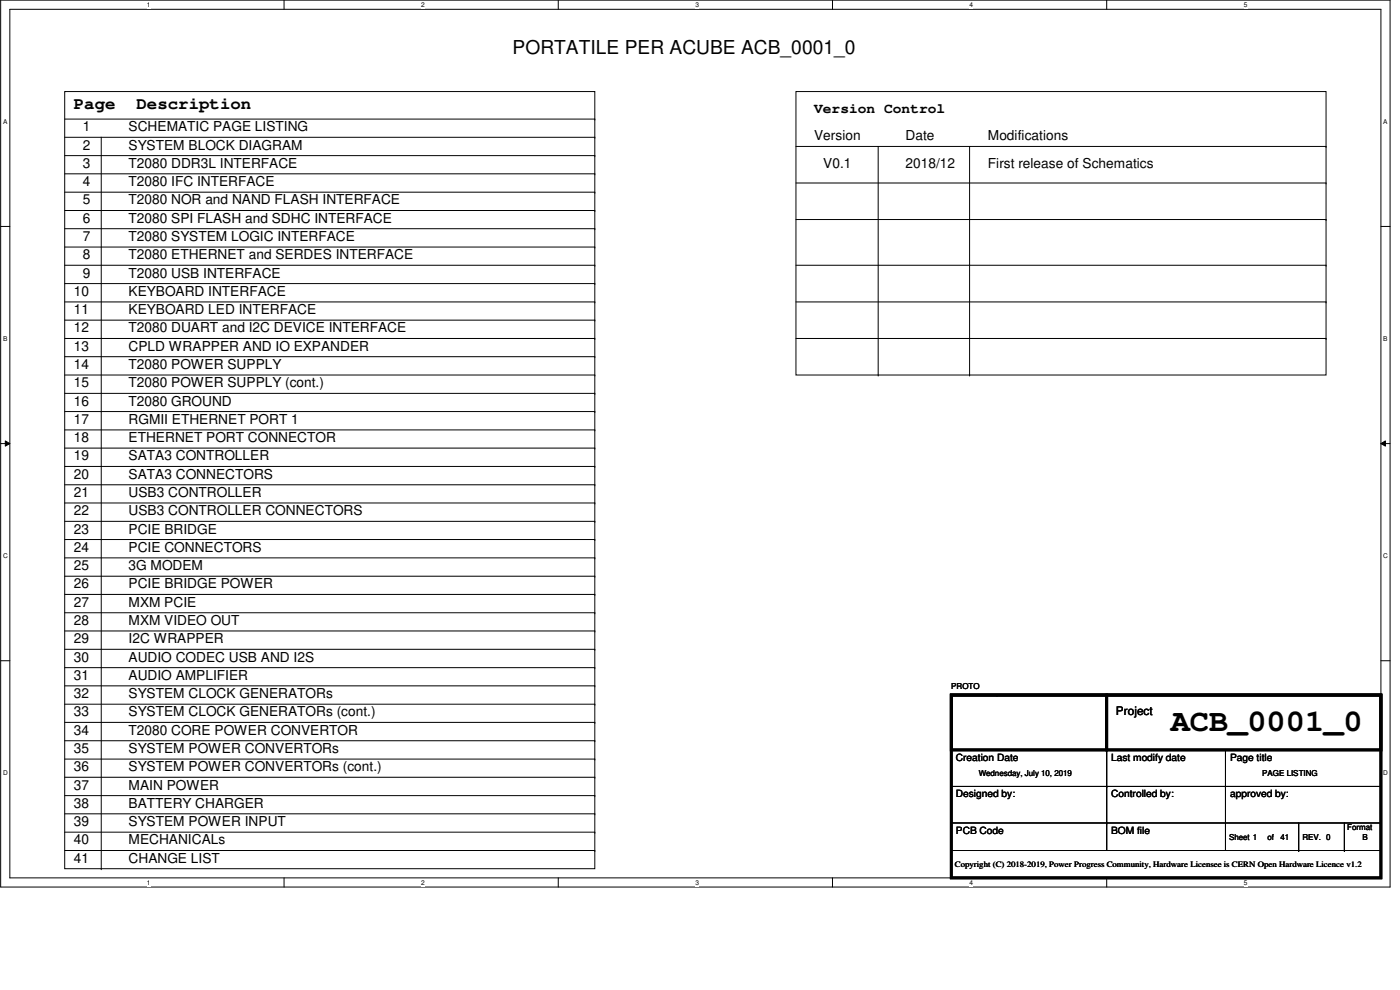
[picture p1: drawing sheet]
<svg xmlns="http://www.w3.org/2000/svg" width="420mm" height="297mm" viewBox="0 0 420 297" stroke-linecap="round" stroke-linejoin="round" font-family="sans-serif">
<defs><g id="words">
<text font-size="9.6" x="351.4" y="219.3">ACB_0001_0</text>
<text font-size="5.8" x="153.8" y="16.2">PORTATILE PER ACUBE ACB_0001_0</text>
<g font-size="5.2">
<text x="22.2" y="32.7">Page</text>
<text x="41" y="32.7">Description</text>
</g>
<text font-size="4.4" x="244.3" y="33.9">Version Control</text>
<g font-size="4.1">
<text x="24.9" y="39.4">1</text>
<text x="38.6" y="39.4">SCHEMATIC PAGE LISTING</text>
<text x="24.9" y="44.9">2</text>
<text x="38.6" y="44.9">SYSTEM BLOCK DIAGRAM</text>
<text x="244.3" y="42.1">Version</text>
<text x="271.8" y="42.1">Date</text>
<text x="296.5" y="42.1">Modifications</text>
<text x="24.9" y="50.4">3</text>
<text x="38.6" y="50.4">T2080 DDR3L INTERFACE</text>
<text x="247.1" y="50.4">V0.1</text>
<text x="271.8" y="50.4">2018/12</text>
<text x="296.5" y="50.4">First release of Schematics</text>
<text x="24.9" y="55.8">4</text>
<text x="38.6" y="55.8">T2080 IFC INTERFACE</text>
<text x="24.9" y="61.3">5</text>
<text x="38.6" y="61.3">T2080 NOR and NAND FLASH INTERFACE</text>
<text x="24.9" y="66.8">6</text>
<text x="38.6" y="66.8">T2080 SPI FLASH and SDHC INTERFACE</text>
<text x="24.9" y="72.3">7</text>
<text x="24.9" y="77.8">8</text>
<text x="38.6" y="72.3">T2080 SYSTEM LOGIC INTERFACE</text>
<text x="38.6" y="77.8">T2080 ETHERNET and SERDES INTERFACE</text>
<text x="24.9" y="83.3">9</text>
<text x="38.6" y="83.3">T2080 USB INTERFACE</text>
<text x="22.2" y="88.8">10</text>
<text x="38.6" y="88.8">KEYBOARD INTERFACE</text>
<text x="22.2" y="94.3">11</text>
<text x="38.6" y="94.3">KEYBOARD LED INTERFACE</text>
<text x="22.2" y="99.7">12</text>
<text x="38.6" y="99.7">T2080 DUART and I2C DEVICE INTERFACE</text>
<text x="22.2" y="105.2">13</text>
<text x="38.6" y="105.2">CPLD WRAPPER AND IO EXPANDER</text>
<text x="22.2" y="110.7">14</text>
<text x="38.6" y="110.7">T2080 POWER SUPPLY</text>
<text x="22.2" y="116.2">15</text>
<text x="38.6" y="116.2">T2080 POWER SUPPLY (cont.)</text>
<text x="22.2" y="121.7">16</text>
<text x="38.6" y="121.7">T2080 GROUND</text>
<text x="22.2" y="127.2">17</text>
<text x="38.6" y="127.2">RGMII ETHERNET PORT 1</text>
<text x="22.2" y="132.7">18</text>
<text x="38.6" y="132.7">ETHERNET PORT CONNECTOR</text>
<text x="22.2" y="138.1">19</text>
<text x="22.2" y="143.6">20</text>
<text x="38.6" y="138.1">SATA3 CONTROLLER</text>
<text x="38.6" y="143.6">SATA3 CONNECTORS</text>
<text x="22.2" y="149.1">21</text>
<text x="38.6" y="149.1">USB3 CONTROLLER</text>
<text x="22.2" y="154.6">22</text>
<text x="38.6" y="154.6">USB3 CONTROLLER CONNECTORS</text>
<text x="22.2" y="160.1">23</text>
<text x="38.6" y="160.1">PCIE BRIDGE</text>
<text x="22.2" y="165.6">24</text>
<text x="38.6" y="165.6">PCIE CONNECTORS</text>
<text x="22.2" y="171.1">25</text>
<text x="38.6" y="171.1">3G MODEM</text>
<text x="22.2" y="176.6">26</text>
<text x="38.6" y="176.6">PCIE BRIDGE POWER</text>
<text x="22.2" y="182">27</text>
<text x="38.6" y="182">MXM PCIE</text>
<text x="22.2" y="187.5">28</text>
<text x="38.6" y="187.5">MXM VIDEO OUT</text>
<text x="22.2" y="193">29</text>
<text x="38.6" y="193">I2C WRAPPER</text>
<text x="22.2" y="198.5">30</text>
<text x="38.6" y="198.5">AUDIO CODEC USB AND I2S</text>
<text x="22.2" y="204">31</text>
<text x="22.2" y="209.5">32</text>
<text x="38.6" y="209.5">SYSTEM CLOCK GENERATORs</text>
<text x="38.6" y="204">AUDIO AMPLIFIER</text>
<text x="22.2" y="215">33</text>
<text x="38.6" y="215">SYSTEM CLOCK GENERATORs (cont.)</text>
<text x="22.2" y="220.4">34</text>
<text x="38.6" y="220.4">T2080 CORE POWER CONVERTOR</text>
<text x="22.2" y="225.9">35</text>
<text x="38.6" y="225.9">SYSTEM POWER CONVERTORs</text>
<text x="22.2" y="231.4">36</text>
<text x="38.6" y="231.4">SYSTEM POWER CONVERTORs (cont.)</text>
<text x="22.2" y="236.9">37</text>
<text x="38.6" y="236.9">MAIN POWER</text>
<text x="22.2" y="242.4">38</text>
<text x="38.6" y="242.4">BATTERY CHARGER</text>
<text x="22.2" y="247.9">39</text>
<text x="38.6" y="247.9">SYSTEM POWER INPUT</text>
<text x="22.2" y="253.4">40</text>
<text x="38.6" y="253.4">MECHANICALs</text>
<text x="22.2" y="258.9">41</text>
<text x="38.6" y="258.9">CHANGE LIST</text>
</g>
<text font-size="3.6" x="334.9" y="214.5">Project</text>
<g font-size="3">
<text x="286.9" y="228.3">Creation Date</text>
<text x="333.5" y="228.3">Last modify date</text>
<text x="369.2" y="228.3">Page title</text>
<text x="286.9" y="239.2">Designed by:</text>
<text x="333.5" y="239.2">Controlled by:</text>
<text x="369.2" y="239.2">approved by:</text>
<text x="286.9" y="250.2">PCB Code</text>
<text x="333.5" y="250.2">BOM file</text>
</g>
<g font-size="2.5">
<text x="285.5" y="206.7">PROTO</text>
<text x="293.7" y="232.7">Wednesday, July 10, 2019</text>
<text x="378.8" y="232.7">PAGE LISTING</text>
<text x="368.9" y="251.9">Sheet 1</text>
<text x="380.4" y="251.9">of</text>
<text x="384.2" y="251.9">41</text>
<text x="390.9" y="251.9">REV. 0</text>
<text x="404.3" y="249.2">Format</text>
<text x="408.9" y="251.9">B</text>
<text x="286.6" y="260.1">Copyright (C) 2018-2019, Power Progress Community, Hardware Licensee is CERN Open Hardware Licence v1.2</text>
</g>
<g font-size="2">
<text x="44.1" y="2.1">1</text>
<text x="126.4" y="2.1">2</text>
<text x="208.7" y="2.1">3</text>
<text x="291" y="2.1">4</text>
<text x="373.3" y="2.1">5</text>
<text x=".9" y="37.1">A</text>
<text x="415.2" y="37.1">A</text>
<text x=".9" y="102.3">B</text>
<text x="415.2" y="102.3">B</text>
<text x=".9" y="167.4">C</text>
<text x="415.2" y="167.4">C</text>
<text x=".9" y="232.6">D</text>
<text x="415.2" y="232.6">D</text>
<text x="44.1" y="265.5">1</text>
<text x="126.4" y="265.5">2</text>
<text x="208.7" y="265.5">3</text>
<text x="291" y="265.5">4</text>
<text x="373.3" y="265.5">5</text>
</g>
</g></defs>
<path d="M.2 0h417v266.1h-417zM3 2.8h411.4v260.6h-411.4z" fill="none" stroke="#000" stroke-width=".3"/>
<g fill="#fff">
<path d="M44.1 .3h1.1v2.2h-1.1z"/>
<path d="M44.1 263.7h1.1v2.2h-1.1z"/>
</g>
<path d="M85.2 0v2.8M85.2 263.4v2.7" fill="none" stroke="#000" stroke-width=".3"/>
<g fill="#fff">
<path d="M126.4 .3h1.1v2.2h-1.1z"/>
<path d="M126.4 263.7h1.1v2.2h-1.1z"/>
</g>
<path d="M167.5 0v2.8M167.5 263.4v2.7" fill="none" stroke="#000" stroke-width=".3"/>
<g fill="#fff">
<path d="M208.7 .3h1.1v2.2h-1.1z"/>
<path d="M208.7 263.7h1.1v2.2h-1.1z"/>
</g>
<path d="M249.8 0v2.8M249.8 263.4v2.7" fill="none" stroke="#000" stroke-width=".3"/>
<g fill="#fff">
<path d="M291 .3h1.1v2.2h-1.1z"/>
<path d="M291 263.7h1.1v2.2h-1.1z"/>
</g>
<path d="M332.1 0v2.8M332.1 263.4v2.7" fill="none" stroke="#000" stroke-width=".3"/>
<g fill="#fff">
<path d="M373.3 .3h1.1v2.2h-1.1z"/>
<path d="M373.3 263.7h1.1v2.2h-1.1z"/>
<path d="M.9 35.3h1.3v2.2h-1.3z"/>
<path d="M415.2 35.3h1.3v2.2h-1.3z"/>
<path d="M.9 100.5h1.3v2.2h-1.3z"/>
<path d="M415.2 100.5h1.3v2.2h-1.3z"/>
</g>
<path d="M.2 67.9h2.8M414.4 67.9h2.8" fill="none" stroke="#000" stroke-width=".3"/>
<g fill="#fff">
<path d="M.9 165.7h1.4v2.2h-1.4z"/>
<path d="M415.2 165.7h1.3v2.2h-1.3z"/>
</g>
<path d="M.2 133.1h2.8M1.6 132.3l1.4 .8-1.4 .8zM414.4 133.1l1.4-.8v1.6zM414.4 133.1h2.8" fill="none" stroke="#000" stroke-width=".3"/>
<path d="M1.6 132.3l1.4 .8-1.4 .8zM414.4 133.1l1.4-.8v1.6z" fill="#000"/>
<g fill="#fff">
<path d="M.9 230.8h1.4v2.2h-1.4z"/>
<path d="M415.2 230.8h1.3v2.2h-1.3z"/>
</g>
<g fill="none" stroke="#000" stroke-width=".3">
<path d="M19.4 27.5h159.1v233.1h-159.1zM19.4 35.7h159.1M178.5 35.7h.1M238.9 27.5h159.1v85h-159.1zM19.4 41.2h159.1M19.4 46.7h159.1M19.4 52.2h159.1M19.4 57.7h159.1M30.4 41.2v219.4M178.5 41.2h.1M178.5 46.7h.1M178.5 52.2h.1"/>
<path d="M178.5 57.7h.1M238.9 43.9h159.1M238.9 54.9h159.1M263.6 43.9v68.6M291 43.9v68.6M398 43.9h.1M398 54.9h.1M19.4 63.2h159.1M19.4 68.6h159.1M19.4 79.6h159.1M19.4 74.1h159.1M178.5 63.2h.1"/>
<path d="M178.5 68.6h.1M178.5 74.1h.1M178.5 79.6h.1M238.9 65.9h159.1M238.9 79.6h159.1M398 65.9h.1M398 79.6h.1M19.4 90.6h159.1M19.4 85.1h159.1M19.4 96.1h159.1M178.5 85.1h.1M178.5 90.6h.1"/>
<path d="M178.5 96.1h.1M238.9 90.6h159.1M398 90.6h.1M19.4 101.6h159.1M19.4 118h159.1M19.4 107h159.1M19.4 112.5h159.1M178.5 118h.1M178.5 107h.1M178.5 112.5h.1M178.5 101.6h.1M238.9 101.6h159.1"/>
<path d="M263.6 112.5h.1M291 112.5h.1M398 101.6h.1M19.4 123.5h159.1M19.4 129h159.1M19.4 140h159.1M19.4 134.5h159.1M178.5 123.5h.1M178.5 129h.1M178.5 140h.1M178.5 134.5h.1M19.4 150.9h159.1"/>
<path d="M19.4 156.4h159.1M19.4 145.5h159.1M178.5 150.9h.1M178.5 156.4h.1M178.5 145.5h.1M19.4 161.9h159.1M19.4 172.9h159.1M19.4 178.4h159.1M19.4 167.4h159.1M178.5 161.9h.1M178.5 172.9h.1M178.5 178.4h.1"/>
<path d="M178.5 167.4h.1M.2 198.2h2.8M19.4 183.9h159.1M19.4 189.3h159.1M19.4 194.8h159.1M178.5 183.9h.1M178.5 189.3h.1M178.5 194.8h.1M414.4 198.2h2.8M19.4 200.3h159.1M19.4 205.8h159.1M19.4 211.3h159.1"/>
<path d="M19.4 216.7h159.1M178.5 200.3h.1M178.5 205.8h.1M178.5 211.3h.1M178.5 216.7h.1M285.5 208.5h13.7M299.2 208.5h.1M19.4 222.2h159.1M19.4 227.8h159.1M19.4 233.2h159.1M19.4 238.7h159.1M178.5 222.2h.1"/>
<path d="M178.5 227.8h.1M178.5 233.2h.1M178.5 238.7h.1M285.5 236h128.9M332.1 236h.1M332.1 225v21.9M367.8 236h.1M367.8 225v21.9M414.4 236h.1M19.4 244.2h159.1M19.4 249.7h159.1M19.4 255.2h159.1"/>
<path d="M178.5 244.2h.1M178.5 249.7h.1M178.5 255.2h.1M285.5 246.9h128.9M332.1 246.9h.1M332.1 246.9v8.3h-46.6M367.8 246.9h.1M367.8 246.9v8.3h-35.7M367.8 255.2h46.6M389.8 255.2h.1M389.8 246.9v8.3M403.5 255.2h.1"/>
<path d="M403.5 246.9v8.3M414.4 246.9h.1M414.4 255.2h.1M30.4 260.6h.1"/>
</g>
<path d="M285.5 208.5h46.6v16.5h-46.6zM285.5 208.5h128.9v54.9h-128.9zM332.1 208.5h82.3v16.5h-82.3z" fill="none" stroke="#000" stroke-width=".8"/>
<use href="#words"/>
</svg>
